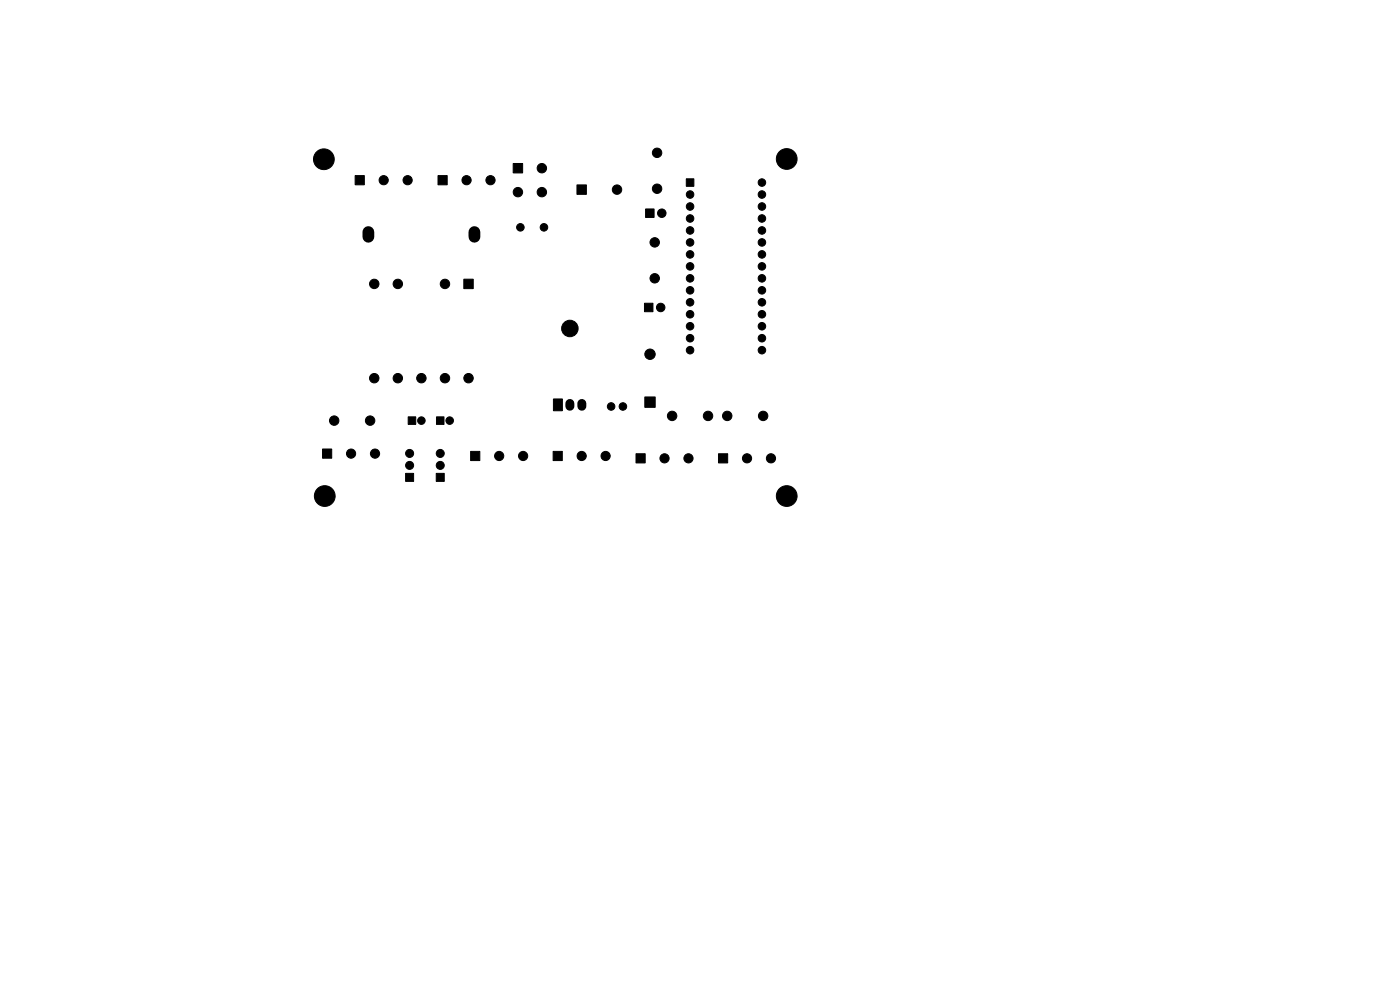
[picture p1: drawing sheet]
<svg xmlns="http://www.w3.org/2000/svg" width="297mm" height="210mm" viewBox="0 0 297 210" stroke-linecap="round" stroke-linejoin="round" font-family="sans-serif">
<g fill="#000" stroke="#000" stroke-width=".21">
<path d="M75.3 37.3h2v1.9h-2zM92.9 37.3h2v1.9h-2zM108.9 34.7h2v2h-2zM145.6 37.9h1.6v1.6h-1.6zM98.4 59.2h2v2h-2zM122.4 39.2h2v2h-2zM137 44.3h1.8v1.8h-1.8zM136.7 64.3h1.8v1.8h-1.8zM68.4 95.3h2v1.9h-2zM86.6 88.4h1.6v1.6h-1.6zM92.6 88.4h1.6v1.6h-1.6zM99.8 95.8h2v1.9h-2z"/>
<path d="M117.3 95.8h2v1.9h-2zM117.4 84.6h1.9v2.5h-1.9zM134.9 96.3h2v1.9h-2zM136.8 84.2h2.2v2.2h-2.2zM152.4 96.3h2v1.9h-2zM86 100.4h1.7v1.7h-1.7zM92.5 100.4h1.7v1.7h-1.7z"/>
<circle cx="68.7" cy="33.8" r="2.2"/>
<circle cx="81.4" cy="38.2" r=".97"/>
<circle cx="86.5" cy="38.2" r=".97"/>
<circle cx="99" cy="38.2" r=".97"/>
<circle cx="104.1" cy="38.2" r=".97"/>
<circle cx="115" cy="35.7" r="1"/>
<circle cx="139.4" cy="32.4" r="1"/>
<circle cx="161.6" cy="38.7" r=".8"/>
<circle cx="166.9" cy="33.7" r="2.2"/>
<circle cx="109.9" cy="40.8" r="1"/>
<circle cx="110.4" cy="48.2" r=".8"/>
<circle cx="115" cy="40.8" r="1"/>
<circle cx="115.4" cy="48.2" r=".8"/>
<circle cx="130.9" cy="40.2" r="1"/>
<circle cx="138.9" cy="59" r="1"/>
<circle cx="138.9" cy="51.4" r="1"/>
<circle cx="139.4" cy="40" r="1"/>
<circle cx="140.4" cy="45.2" r=".9"/>
<circle cx="146.4" cy="43.8" r=".8"/>
<circle cx="146.4" cy="56.5" r=".8"/>
<circle cx="146.4" cy="54" r=".8"/>
<circle cx="146.4" cy="59" r=".8"/>
<circle cx="146.4" cy="51.4" r=".8"/>
<circle cx="146.4" cy="46.3" r=".8"/>
<circle cx="146.4" cy="48.9" r=".8"/>
<circle cx="146.4" cy="41.3" r=".8"/>
<circle cx="161.6" cy="43.8" r=".8"/>
<circle cx="161.6" cy="59" r=".8"/>
<circle cx="161.6" cy="51.4" r=".8"/>
<circle cx="161.6" cy="56.5" r=".8"/>
<circle cx="161.6" cy="54" r=".8"/>
<circle cx="161.6" cy="48.9" r=".8"/>
<circle cx="161.6" cy="46.3" r=".8"/>
<circle cx="161.6" cy="41.3" r=".8"/>
<circle cx="79.4" cy="60.2" r="1"/>
<circle cx="84.4" cy="60.2" r="1"/>
<circle cx="94.4" cy="60.2" r="1"/>
<circle cx="120.9" cy="69.7" r="1.75"/>
<circle cx="137.9" cy="75.1" r="1.1"/>
<circle cx="140.2" cy="65.2" r=".9"/>
<circle cx="146.4" cy="64.1" r=".8"/>
<circle cx="146.4" cy="66.7" r=".8"/>
<circle cx="146.4" cy="74.3" r=".8"/>
<circle cx="146.4" cy="61.6" r=".8"/>
<circle cx="146.4" cy="69.2" r=".8"/>
<circle cx="146.4" cy="71.7" r=".8"/>
<circle cx="161.6" cy="69.2" r=".8"/>
<circle cx="161.6" cy="71.7" r=".8"/>
<circle cx="161.6" cy="74.3" r=".8"/>
<circle cx="161.6" cy="64.1" r=".8"/>
<circle cx="161.6" cy="61.6" r=".8"/>
<circle cx="161.6" cy="66.7" r=".8"/>
<circle cx="70.9" cy="89.2" r="1"/>
<circle cx="74.5" cy="96.2" r=".97"/>
<circle cx="78.5" cy="89.2" r="1"/>
<circle cx="79.4" cy="80.2" r="1"/>
<circle cx="79.6" cy="96.2" r=".97"/>
<circle cx="84.4" cy="80.2" r="1"/>
<circle cx="86.9" cy="98.7" r=".85"/>
<circle cx="86.9" cy="96.2" r=".85"/>
<circle cx="89.4" cy="89.2" r=".8"/>
<circle cx="89.4" cy="80.2" r="1"/>
<circle cx="93.4" cy="98.7" r=".85"/>
<circle cx="93.4" cy="96.2" r=".85"/>
<circle cx="94.4" cy="80.2" r="1"/>
<circle cx="95.4" cy="89.2" r=".8"/>
<circle cx="99.4" cy="80.2" r="1"/>
<circle cx="105.9" cy="96.7" r=".97"/>
<circle cx="111" cy="96.7" r=".97"/>
<circle cx="123.4" cy="96.7" r=".98"/>
<circle cx="128.5" cy="96.7" r=".98"/>
<circle cx="129.6" cy="86.2" r=".8"/>
<circle cx="132.1" cy="86.2" r=".8"/>
<circle cx="141" cy="97.2" r=".97"/>
<circle cx="142.6" cy="88.2" r="1"/>
<circle cx="146.1" cy="97.2" r=".97"/>
<circle cx="150.2" cy="88.2" r="1"/>
<circle cx="154.3" cy="88.2" r="1"/>
<circle cx="158.5" cy="97.2" r=".97"/>
<circle cx="161.9" cy="88.2" r="1"/>
<circle cx="163.6" cy="97.2" r=".97"/>
<circle cx="68.9" cy="105.2" r="2.2"/>
<circle cx="166.9" cy="105.2" r="2.2"/>
</g>
<path d="M78.1 49.2v1M100.6 49.2v1" fill="none" stroke="#000" stroke-width="2.5"/>
<path d="M120.9 85.6v.6M123.4 85.6v.6" fill="none" stroke="#000" stroke-width="1.9"/>
</svg>
